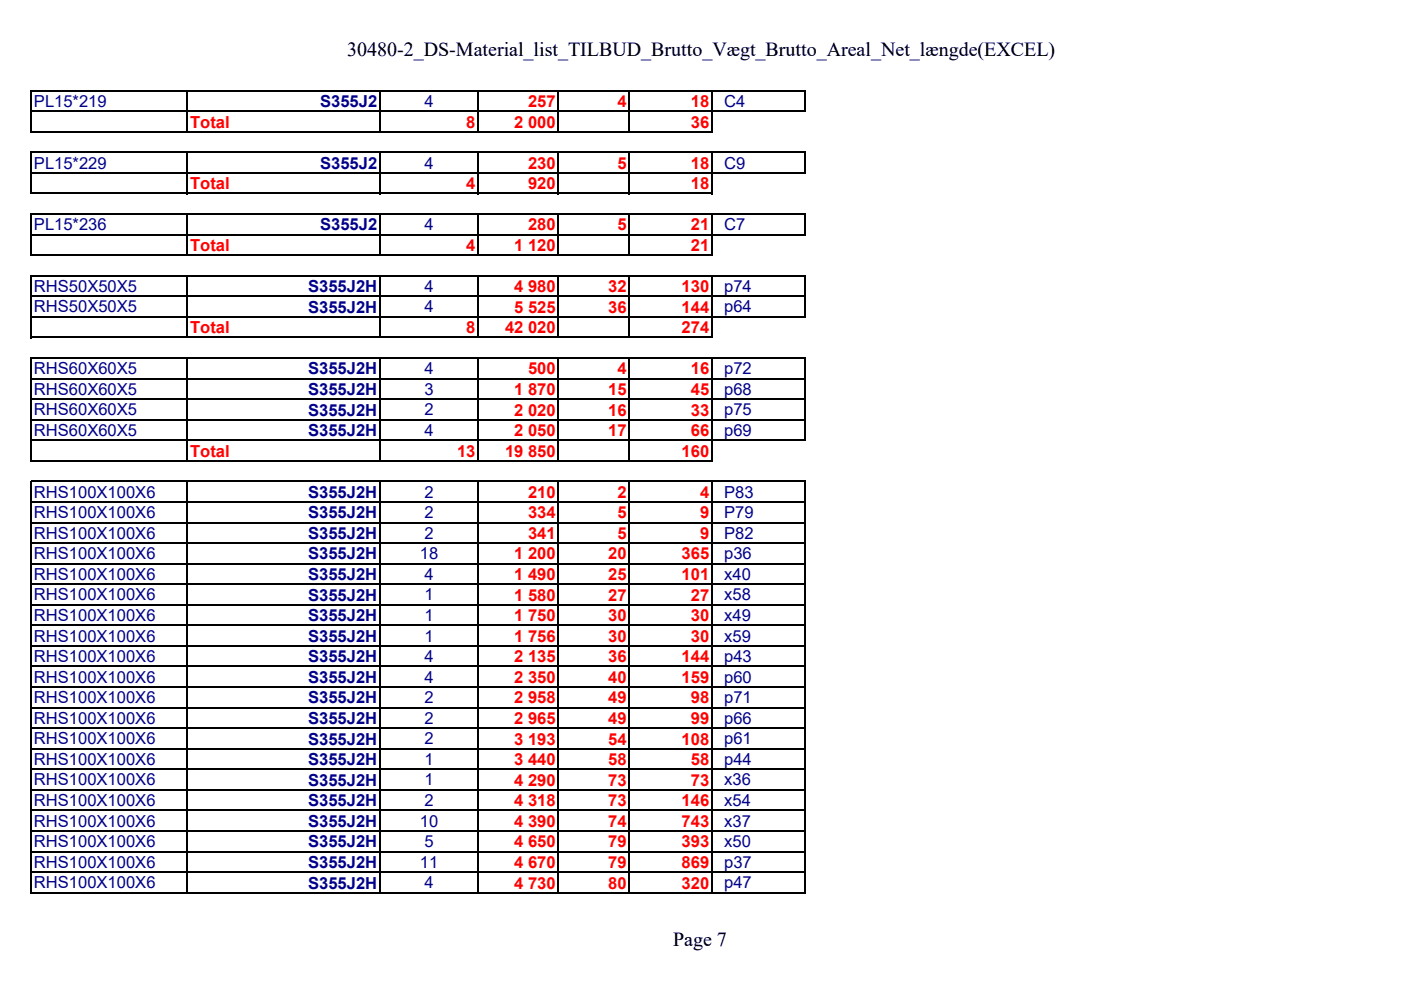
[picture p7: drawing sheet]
<svg xmlns="http://www.w3.org/2000/svg" width="297mm" height="210mm" viewBox="0 0 297 210" stroke-linecap="round" stroke-linejoin="round" font-family="sans-serif">
<defs><g id="words">
<g font-size="4.2">
<text x="73.6" y="11.9">30480-2_DS-Material_list_TILBUD_Brutto_Vægt_Brutto_Areal_Net_længde(EXCEL)</text>
<text x="142.7" y="200.6">Page 7</text>
</g>
<g font-size="3.5" fill="#00008b">
<text x="7.2" y="22.6">PL15*219</text>
<text x="67.9" y="22.7">S355J2</text>
<text x="90" y="22.6">4</text>
<text x="153.5" y="22.6">C4</text>
<text x="7.2" y="35.7">PL15*229</text>
<text x="67.9" y="35.8">S355J2</text>
<text x="90" y="35.7">4</text>
<text x="153.5" y="35.7">C9</text>
<text x="7.2" y="48.8">PL15*236</text>
<text x="67.9" y="48.9">S355J2</text>
<text x="90" y="48.8">4</text>
<text x="153.5" y="48.8">C7</text>
<text x="7.2" y="61.9">RHS50X50X5</text>
<text x="65.3" y="61.9">S355J2H</text>
<text x="90" y="61.9">4</text>
<text x="153.5" y="61.9">p74</text>
<text x="7.2" y="66.3">RHS50X50X5</text>
<text x="65.3" y="66.3">S355J2H</text>
<text x="90" y="66.3">4</text>
<text x="153.5" y="66.3">p64</text>
<text x="7.2" y="83.7">RHS60X60X5</text>
<text x="7.2" y="79.3">RHS60X60X5</text>
<text x="65.3" y="79.4">S355J2H</text>
<text x="65.3" y="83.7">S355J2H</text>
<text x="90" y="79.3">4</text>
<text x="90" y="83.7">3</text>
<text x="153.5" y="79.3">p72</text>
<text x="153.5" y="83.7">p68</text>
<text x="7.2" y="88.1">RHS60X60X5</text>
<text x="65.3" y="88.1">S355J2H</text>
<text x="90" y="88.1">2</text>
<text x="153.5" y="88.1">p75</text>
<text x="7.2" y="92.4">RHS60X60X5</text>
<text x="65.3" y="92.5">S355J2H</text>
<text x="90" y="92.4">4</text>
<text x="153.5" y="92.4">p69</text>
<text x="7.2" y="105.5">RHS100X100X6</text>
<text x="65.3" y="105.5">S355J2H</text>
<text x="90" y="105.5">2</text>
<text x="153.5" y="105.5">P83</text>
<text x="7.2" y="109.9">RHS100X100X6</text>
<text x="65.3" y="109.9">S355J2H</text>
<text x="90" y="109.9">2</text>
<text x="153.5" y="109.9">P79</text>
<text x="7.2" y="114.2">RHS100X100X6</text>
<text x="7.2" y="118.6">RHS100X100X6</text>
<text x="65.3" y="114.3">S355J2H</text>
<text x="65.3" y="118.6">S355J2H</text>
<text x="89" y="118.6">18</text>
<text x="90" y="114.2">2</text>
<text x="153.5" y="114.2">P82</text>
<text x="153.5" y="118.6">p36</text>
<text x="7.2" y="122.9">RHS100X100X6</text>
<text x="65.3" y="123">S355J2H</text>
<text x="90" y="122.9">4</text>
<text x="153.5" y="122.9">x40</text>
<text x="7.2" y="127.3">RHS100X100X6</text>
<text x="7.2" y="131.7">RHS100X100X6</text>
<text x="65.3" y="127.3">S355J2H</text>
<text x="65.3" y="131.7">S355J2H</text>
<text x="90" y="127.3">1</text>
<text x="90" y="131.7">1</text>
<text x="153.5" y="127.3">x58</text>
<text x="153.5" y="131.7">x49</text>
<text x="7.2" y="136">RHS100X100X6</text>
<text x="65.3" y="136.1">S355J2H</text>
<text x="90" y="136">1</text>
<text x="153.5" y="136">x59</text>
<text x="7.2" y="140.4">RHS100X100X6</text>
<text x="65.3" y="140.4">S355J2H</text>
<text x="90" y="140.4">4</text>
<text x="153.5" y="140.4">p43</text>
<text x="7.2" y="144.7">RHS100X100X6</text>
<text x="7.2" y="149.1">RHS100X100X6</text>
<text x="65.3" y="144.8">S355J2H</text>
<text x="65.3" y="149.1">S355J2H</text>
<text x="90" y="144.7">4</text>
<text x="90" y="149.1">2</text>
<text x="153.5" y="144.7">p60</text>
<text x="153.5" y="149.1">p71</text>
<text x="7.2" y="153.5">RHS100X100X6</text>
<text x="65.3" y="153.5">S355J2H</text>
<text x="90" y="153.5">2</text>
<text x="153.5" y="153.5">p66</text>
<text x="7.2" y="157.8">RHS100X100X6</text>
<text x="65.3" y="157.9">S355J2H</text>
<text x="90" y="157.8">2</text>
<text x="153.5" y="157.8">p61</text>
<text x="7.2" y="162.2">RHS100X100X6</text>
<text x="7.2" y="166.5">RHS100X100X6</text>
<text x="65.3" y="162.2">S355J2H</text>
<text x="65.3" y="166.6">S355J2H</text>
<text x="90" y="162.2">1</text>
<text x="90" y="166.5">1</text>
<text x="153.5" y="162.2">p44</text>
<text x="153.5" y="166.5">x36</text>
<text x="7.2" y="170.9">RHS100X100X6</text>
<text x="65.3" y="170.9">S355J2H</text>
<text x="90" y="170.9">2</text>
<text x="153.5" y="170.9">x54</text>
<text x="7.2" y="175.3">RHS100X100X6</text>
<text x="7.2" y="179.6">RHS100X100X6</text>
<text x="65.3" y="175.3">S355J2H</text>
<text x="65.3" y="179.7">S355J2H</text>
<text x="89" y="175.3">10</text>
<text x="90" y="179.6">5</text>
<text x="153.5" y="175.3">x37</text>
<text x="153.5" y="179.6">x50</text>
<text x="7.2" y="184">RHS100X100X6</text>
<text x="65.3" y="184">S355J2H</text>
<text x="89" y="184">11</text>
<text x="153.5" y="184">p37</text>
<text x="7.2" y="188.3">RHS100X100X6</text>
<text x="65.3" y="188.4">S355J2H</text>
<text x="90" y="188.3">4</text>
<text x="153.5" y="188.3">p47</text>
</g>
<g font-size="3.5" fill="#f00">
<text x="112" y="22.7">257</text>
<text x="130.9" y="22.7">4</text>
<text x="146.5" y="22.7">18</text>
<text x="40.3" y="27.1">Total</text>
<text x="98.8" y="27.1">8</text>
<text x="109" y="27.1">2 000</text>
<text x="146.5" y="27.1">36</text>
<text x="112" y="35.8">230</text>
<text x="130.9" y="35.8">5</text>
<text x="146.5" y="35.8">18</text>
<text x="40.3" y="40.1">Total</text>
<text x="98.8" y="40.1">4</text>
<text x="112" y="40.1">920</text>
<text x="146.5" y="40.1">18</text>
<text x="40.3" y="53.2">Total</text>
<text x="98.8" y="53.2">4</text>
<text x="109" y="53.2">1 120</text>
<text x="112" y="48.9">280</text>
<text x="130.9" y="48.9">5</text>
<text x="146.5" y="48.9">21</text>
<text x="146.5" y="53.2">21</text>
<text x="109" y="61.9">4 980</text>
<text x="128.9" y="61.9">32</text>
<text x="144.5" y="61.9">130</text>
<text x="40.3" y="70.7">Total</text>
<text x="98.8" y="70.7">8</text>
<text x="107.1" y="70.7">42 020</text>
<text x="109" y="66.3">5 525</text>
<text x="128.9" y="66.3">36</text>
<text x="144.5" y="66.3">144</text>
<text x="144.5" y="70.7">274</text>
<text x="109" y="83.7">1 870</text>
<text x="112" y="79.4">500</text>
<text x="128.9" y="83.7">15</text>
<text x="130.9" y="79.4">4</text>
<text x="146.5" y="79.4">16</text>
<text x="146.5" y="83.7">45</text>
<text x="109" y="88.1">2 020</text>
<text x="128.9" y="88.1">16</text>
<text x="146.5" y="88.1">33</text>
<text x="109" y="92.5">2 050</text>
<text x="128.9" y="92.5">17</text>
<text x="146.5" y="92.5">66</text>
<text x="40.3" y="96.8">Total</text>
<text x="96.9" y="96.8">13</text>
<text x="107.1" y="96.8">19 850</text>
<text x="144.5" y="96.8">160</text>
<text x="112" y="105.5">210</text>
<text x="130.9" y="105.5">2</text>
<text x="148.4" y="105.5">4</text>
<text x="112" y="109.9">334</text>
<text x="130.9" y="109.9">5</text>
<text x="148.4" y="109.9">9</text>
<text x="109" y="118.6">1 200</text>
<text x="112" y="114.3">341</text>
<text x="128.9" y="118.6">20</text>
<text x="130.9" y="114.3">5</text>
<text x="144.5" y="118.6">365</text>
<text x="148.4" y="114.3">9</text>
<text x="109" y="123">1 490</text>
<text x="128.9" y="123">25</text>
<text x="144.5" y="123">101</text>
<text x="109" y="127.3">1 580</text>
<text x="109" y="131.7">1 750</text>
<text x="128.9" y="127.3">27</text>
<text x="128.9" y="131.7">30</text>
<text x="146.5" y="127.3">27</text>
<text x="146.5" y="131.7">30</text>
<text x="109" y="136.1">1 756</text>
<text x="128.9" y="136.1">30</text>
<text x="146.5" y="136.1">30</text>
<text x="109" y="140.4">2 135</text>
<text x="128.9" y="140.4">36</text>
<text x="144.5" y="140.4">144</text>
<text x="109" y="144.8">2 350</text>
<text x="109" y="149.1">2 958</text>
<text x="128.9" y="144.8">40</text>
<text x="128.9" y="149.1">49</text>
<text x="144.5" y="144.8">159</text>
<text x="146.5" y="149.1">98</text>
<text x="109" y="153.5">2 965</text>
<text x="128.9" y="153.5">49</text>
<text x="146.5" y="153.5">99</text>
<text x="109" y="157.9">3 193</text>
<text x="128.9" y="157.9">54</text>
<text x="144.5" y="157.9">108</text>
<text x="109" y="162.2">3 440</text>
<text x="109" y="166.6">4 290</text>
<text x="128.9" y="162.2">58</text>
<text x="128.9" y="166.6">73</text>
<text x="146.5" y="162.2">58</text>
<text x="146.5" y="166.6">73</text>
<text x="109" y="170.9">4 318</text>
<text x="128.9" y="170.9">73</text>
<text x="144.5" y="170.9">146</text>
<text x="109" y="175.3">4 390</text>
<text x="109" y="179.7">4 650</text>
<text x="128.9" y="175.3">74</text>
<text x="128.9" y="179.7">79</text>
<text x="144.5" y="175.3">743</text>
<text x="144.5" y="179.7">393</text>
<text x="109" y="184">4 670</text>
<text x="128.9" y="184">79</text>
<text x="144.5" y="184">869</text>
<text x="109" y="188.4">4 730</text>
<text x="128.9" y="188.4">80</text>
<text x="144.5" y="188.4">320</text>
</g>
</g></defs>
<g fill="none" stroke="#000" stroke-width=".34">
<path d="M6.5 19v9.1M6.7 19.2h164.2M39.6 19.4v8.7M80.5 19.4v8.7M101.4 19.4v8.7M118.4 19.4v8.7M133.4 19.4v8.7M150.9 19.4v8.7M170.7 19.4v4.3M6.5 32.1v9.1M6.7 23.6h164.2M6.7 27.9h144.4"/>
<path d="M6.7 32.3h164.2M6.7 36.7h164.2M39.6 32.5v8.7M80.5 32.5v8.7M101.4 32.5v8.7M118.4 32.5v8.7M133.4 32.5v8.7M150.9 32.5v8.7M170.7 32.5v4.3M6.5 45.2v9.1M6.5 58.3v13.4M6.7 41h144.4"/>
<path d="M6.7 45.4h164.2M6.7 49.7h164.2M6.7 54.1h144.4M6.7 58.5h164.2M39.6 45.6v8.7M39.6 58.6v13.1M80.5 45.6v8.7M80.5 58.6v13.1M101.4 45.6v8.7M101.4 58.6v13.1M118.4 45.6v8.7M118.4 58.6v13.1"/>
<path d="M133.4 45.6v8.7M133.4 58.6v13.1M150.9 45.6v8.7M150.9 58.6v13.1M170.7 45.6v4.3M170.7 58.6v8.8M6.5 75.7v22.2M6.7 62.8h164.2M6.7 67.2h164.2M6.7 71.5h144.4M6.7 75.9h164.2M39.6 76.1v21.8"/>
<path d="M80.5 76.1v21.8M101.4 76.1v21.8M118.4 76.1v21.8M133.4 76.1v21.8M150.9 76.1v21.8M170.7 76.1v17.4M6.7 80.3h164.2M6.7 84.6h164.2M6.7 89h164.2M6.7 93.3h164.2M6.7 97.7h144.4M6.5 101.9v87.5"/>
<path d="M6.7 102.1h164.2M6.7 106.4h164.2M6.7 110.8h164.2M6.7 115.1h164.2M6.7 119.5h164.2M39.6 102.2v87.2M80.5 102.2v87.2M101.4 102.2v87.2M118.4 102.2v87.2M133.4 102.2v87.2M150.9 102.2v87.2M170.7 102.2v87.2"/>
<path d="M6.7 123.9h164.2M6.7 128.2h164.2M6.7 132.6h164.2M6.7 136.9h164.2M6.7 141.3h164.2M6.7 145.7h164.2M6.7 150h164.2M6.7 154.4h164.2M6.7 158.7h164.2M6.7 163.1h164.2M6.7 167.5h164.2M6.7 171.8h164.2"/>
<path d="M6.7 176.2h164.2M6.7 180.6h164.2M6.7 184.9h164.2M6.7 189.3h164.2"/>
</g>
<use href="#words"/>
</svg>
